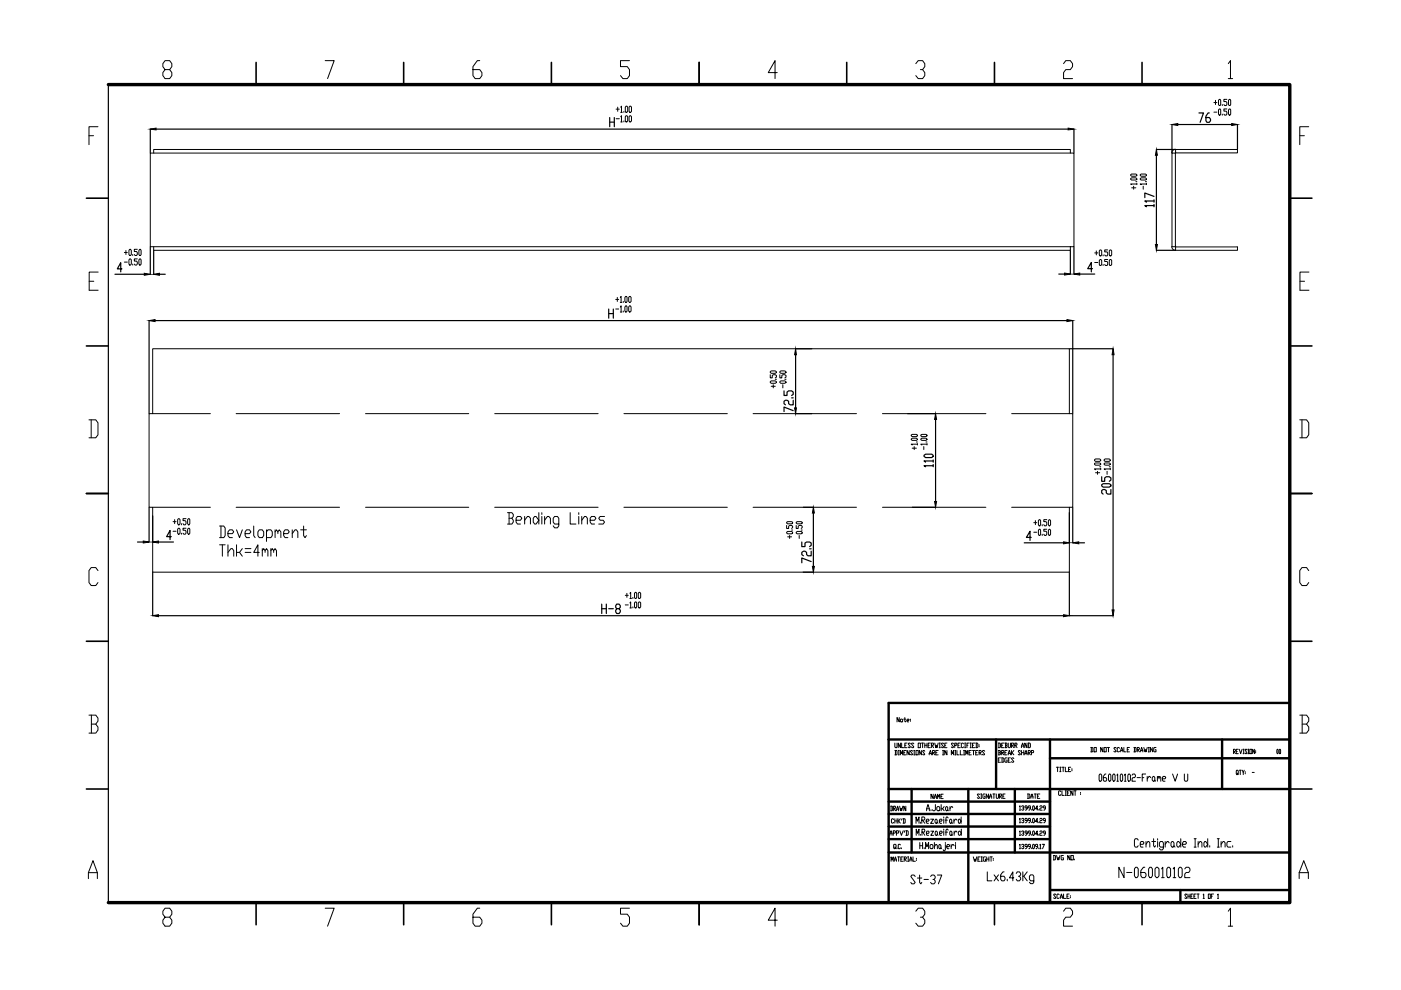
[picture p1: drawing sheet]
<svg xmlns="http://www.w3.org/2000/svg" width="297mm" height="210mm" viewBox="0 0 297 210" stroke-linecap="round" stroke-linejoin="round" font-family="sans-serif">
<!-- layer: 0 -->
<g fill="none" stroke="#000" stroke-width=".21">
<path d="M35 14.8l-.5-.7v-.6l.5-.6h1l.4 .6v.6l-.4 .7h-1l-.5 .6v.6l.5 .7h1l.4-.7v-.6l-.4-.6M68.9 12.9h2l-1.4 3.8M101.7 12.9h-.5l-.9 1.2v1.9l.4 .7h1l.5-.7v-.6l-.5-.6h-1.4M133.5 12.9h-1.9v1.2h1.4l.5 .7v1.2l-.5 .7h-.9l-.5-.7M164.8 15.4h-1.9l1.4-2.5v3.8M194.2 13.5l.5-.6h.9l.5 .6v.6l-.5 .7h-.5M195.6 14.8l.5 .6v.6l-.5 .7h-.9l-.5-.7M225.5 13.5l.5-.6h.9l.5 .6v.6l-.5 .7h-.9l-.5 .6v1.3h1.9M260.4 13.5l.5-.6v3.8M260.4 16.7h1M18.9 28.8h.9M20.8 26.9h-1.9v3.8"/>
<path d="M31.9 32.5h195.8v19.8h-195.8zM32.6 32.5v-.8h194.3v.8M130.6 23.1h.7M130.6 25.2h.7M131 22.7v.9M131.6 22.7l.2-.2v1.3M131.6 24.8l.2-.3v1.4M131.6 23.8h.3M131.6 25.9h.3M132.3 23.6v.2M132.3 25.6v.3M132.7 22.5l.4 .2v.9l-.2 .2-.3-.2v-.9z"/>
<path d="M132.7 24.5l.4 .3v.8l-.2 .3-.3-.3v-.8zM133.5 22.5l.4 .2v.9l-.2 .2-.3-.2v-.9zM133.5 24.5l.4 .3v.8l-.2 .3-.3-.3v-.8zM239.7 37.9l.2-.2h.9l.2 .3-1.1 .2zM239.7 37l1.1-.1 .2 .3-.2 .2h-.9zM239.9 39.8h.9M240.4 39.5v.6M240.8 38.5h.2M241 39h-1.3l.2 .1M241 38.8v.3M241.8 37.9l.2-.2h.9l.2 .3-1.1 .2zM241.8 37l1.1-.1 .2 .3-.2 .2h-.9z"/>
<path d="M242.4 39.5v.6M242.9 38.5h.2M243.1 39h-1.3l.2 .1M243.1 38.8v.3M248.5 32.5h.7v19.8h-.7zM249.2 31.7a.78 .78 0 0 0-.8 .7M249.2 31.7h13.2v.7h-13.2zM249.2 32.5h.1M257.4 23.8h.6M257.4 21.7h.6M257.7 21.3v.9M258.5 21.1l.3 .2-.1 1.1-.4-.2v-.9z"/>
<path d="M258.5 23.1l.3 .2-.1 1.1-.4-.2v-.9zM259.2 22.2v.2M259.2 24.2v.2M260.1 21.1h-.6v.4h.5l.1 .2v.5l-.1 .2h-.3l-.2-.2M260.1 23.1h-.6v.5h.5l.1 .2v.4l-.1 .2h-.3l-.2-.2M260.6 21.1l.3 .2-.1 1.1-.3-.2v-.9zM260.6 23.1l.3 .2-.1 1.1-.3-.2v-.9zM275.6 28.8h.9M277.5 26.9h-1.9v3.8M18.9 59.6h1M20.8 57.7h-1.9v3.8h1.9M26.4 53.5h.6"/>
<path d="M26.4 55.6h.6M26.7 53.1v.9M27.5 52.9l.3 .2v.9l-.1 .2-.4-.2v-.9zM27.5 54.9l.3 .2v.9l-.1 .2-.4-.2v-.9zM28.1 54v.2M28.1 56v.2M29.1 52.9h-.6v.4h.4l.2 .2v.5l-.2 .2h-.3l-.1-.2M29.1 54.9h-.6v.5h.4l.2 .2v.4l-.2 .2h-.3l-.1-.2M29.6 52.9h.2l.1 .2-.1 1.1-.4-.2v-.9zM29.6 54.9l.3 .2-.1 1.1-.4-.2v-.9zM32.6 52.3v.8h194.3v-.8M232.1 53.6h.7"/>
<path d="M232.1 55.7h.7M232.4 53.2v.8M233.2 53l.4 .2v.8l-.2 .3-.3-.3v-.8zM233.2 55l.4 .2v.9l-.2 .2-.3-.2v-.9zM233.9 54v.3M233.9 56.1v.2M234.9 53h-.7v.4h.5l.2 .2-.2 .7h-.3l-.2-.3M234.9 55h-.7v.4h.5l.2 .3-.2 .6h-.3l-.2-.2M235.4 53l.3 .2v.8l-.2 .3-.3-.3v-.8zM235.4 55l.3 .2v.9l-.2 .2-.3-.2v-.9zM248.4 52.3a.78 .78 0 0 0 .8 .8M249.2 52.3h.1"/>
<path d="M249.2 52.4h13.2v.7h-13.2zM275.6 59.6h1M277.5 57.7h-1.9v3.8h1.9M32.4 73.9h194.3v13.8h.7v19.9h-.7v13.7h-194.3v-13.7h-.8v-19.9h.8zM130.5 63.5h.7M130.5 65.5h.7M130.9 63.1v.8M131.5 63.1l.2-.2v1.2M131.5 65.1l.2-.3v1.4M131.5 64.1h.4M131.5 66.2h.4M132.2 63.9v.2"/>
<path d="M132.2 65.9v.3M132.7 62.9l.3 .2-.2 1-.3-.2v-.8zM132.7 64.8h.1l.2 .3-.2 1.1-.3-.3v-.8zM133.5 62.9l.3 .2v.8l-.2 .2-.3-.2v-.8zM133.5 64.8l.3 .3v.8l-.2 .3-.3-.3v-.8zM163.3 79.4v.7h.4v-.5l.2-.2 .7 .2v.4l-.2 .1M163.3 78.8l.2-.2h.9l.2 .4-.2 .1h-.9zM165.3 79.4v.7h.5v-.5l.2-.2 .7 .2v.4l-.3 .1M165.3 78.8l.3-.2h.8l.3 .4-.3 .1h-.8zM18.9 89h1.4l.5 .6v2.6l-.5 .6h-1.4M19.3 89v3.8M32.4 87.7h12.2"/>
<path d="M50.1 87.7h21.9M77.5 87.7h21.9M104.9 87.7h21.9M132.3 87.7h21.9M159.7 87.7h21.9M163.3 80.9l.2-.1h.9l.2 .3-.2 .2h-.9zM163.5 81.9h.9M163.9 81.6v.6M164.4 80.4h.2M165.3 80.9l.3-.1h.8l.3 .3-.3 .2h-.8zM166 81.6v.6M166.4 80.4h.3"/>
<path d="M187.1 87.7h21.9M193.2 93.1l.2-.2h.9l.2 .3-.2 .2h-.9zM193.2 92.2l1.1-.1 .2 .3-.2 .2h-.9zM193.4 95h.9M193.8 94.7v.6M194.3 93.7h.2M194.5 94.2h-1.3l.2 .1M194.5 94.1v.2M195.2 93.1l.2-.2h.9l.2 .3-.2 .2h-.9zM195.2 92.2l1.1-.1 .2 .3-.2 .2h-.9zM195.9 94.7v.6M196.3 93.7h.2"/>
<path d="M196.5 94.2h-1.3l.2 .1M196.5 94.1v.2M214.5 87.7h12.2M232.1 98.3l1.1-.1 .2 .3-.2 .1h-.9zM232.1 97.5l.2-.2h.9l.2 .3-.2 .2h-.9zM232.7 99.9v.7M233.2 99h.2M233.4 99.4h-1.3l.2 .2M233.4 99.3v.3M234.1 98.3l1.1-.1 .2 .3-.2 .1h-.9zM234.1 97.5l.2-.2h.9l.2 .3-.2 .2h-.9zM234.7 99.9v.7"/>
<path d="M235.2 99h.2M235.4 99.4h-1.3l.2 .2M235.4 99.3v.3M275.6 89h1.4l.5 .6v2.6l-.5 .6h-1.4M276 89v3.8M32.4 107.6h12.2M36.7 110.6h.6M36.7 112.6h.6M37 110.2v.8M37.8 110l.4 .2v.8l-.2 .3-.3-.3v-.8zM37.8 112l.4 .2v.9l-.2 .2-.3-.2v-.9zM38.5 111v.3"/>
<path d="M38.5 113.1v.2M39.4 110h-.6v.4h.5l.1 .2-.1 .7h-.3l-.2-.3M39.4 112h-.6v.4h.5l.1 .2v.5l-.1 .2h-.3l-.2-.2M39.9 110l.3 .2-.1 1.1-.3-.3v-.8zM39.9 112l.3 .2-.1 1.1-.3-.2v-.9zM46.6 111.5h.8l.3 .5v1.6l-.3 .4h-.8M46.6 115.5h1.1M46.8 111.5v2.5M47.1 115.5v2.4M48.3 117.1l.7-.8h.3l.3 .4v1.2M48.3 113.1h1l.3-.3-.3-.5h-.6l-.4 .5v.8l.4 .4h.6M48.3 115.5v2.4"/>
<path d="M50.1 107.6h21.9M50.2 112.3l.6 1.7 .6-1.7M50.2 115.5v2.4M50.8 117.1l.6 .8M51.4 116.3l-.6 .8h-.6M52 113.1h.9l.3-.3-.3-.5h-.6l-.3 .5v.8l.3 .4h.6M52 116.3h1.2M52 117.1h1.2M53.8 111.5v2.1l.3 .4M55 117.1h-1.2l.9-1.6v2.4M55 112.3h.6l.3 .5v.8l-.3 .4h-.6l-.3-.4v-.8zM55.6 116.7l.3-.4 .3 .4v.4"/>
<path d="M55.6 116.3v1.6M56.2 116.7l.3-.4 .3 .4v1.2M56.5 112.8l.3-.5h.6l.3 .5v.8l-.3 .4h-.9M56.5 112.3v2.5M57.4 116.7l.3-.4 .3 .4v.4M57.4 116.3v1.6M58 116.7l.3-.4 .3 .4v1.2M58.3 112.8l.3-.5 .3 .5v.3M58.3 112.3v1.7M58.9 112.8l.3-.5 .3 .5v1.2M60.1 113.1h.9l.3-.3-.3-.5h-.6l-.3 .5v.8l.3 .4h.6M62 113.1l.6-.8h.3l.2 .5v1.2"/>
<path d="M62 112.3v1.7M63.7 112.3h1.3M64.4 111.5v2.1l.3 .4 .3-.4M77.5 107.6h21.9M104.9 107.6h21.9M107.6 108.7h.9l.3 .4v.4l-.3 .4M107.9 109.9h.6l.3 .4v.4l-.3 .4h-.9M107.9 108.7v2.4M109.4 110.3h.9l.3-.4-.3-.4h-.6l-.3 .4v.8l.3 .4h.6M111.2 110.3l.6-.8h.3l.4 .4v1.2M111.2 109.5v1.6M113.4 109.5h.3l.5 .8-.5 .8h-.3l-.3-.4v-.8z"/>
<path d="M114.2 108.7v2.4M114.9 108.7v.4M114.9 109.5v1.6M115.5 110.3l.6-.8h.3l.3 .4v1.2M115.5 109.5v1.6M118.5 111.1h-.9l-.3-.4v-.8l.3-.4h.6l.3 .4v1.6l-.3 .4h-.6l-.3-.4M120.9 108.7v2.4h1.2M122.7 108.7v.4M122.7 109.5v1.6M123.3 110.3l.6-.8h.3l.3 .4v1.2M123.3 109.5v1.6M125.1 110.3h1l.3-.4-.3-.4h-.7l-.3 .4v.8l.3 .4h.7"/>
<path d="M128.2 109.5h-1l-.3 .4 .3 .4h.7l.3 .4-.3 .4h-1M132.3 107.6h21.9M159.7 107.6h21.9M166.8 112.8l.2-.1h.8l.2 .3-.2 .2h-.8zM166.8 111.4v.6h.4v-.4l.2-.2h.4l.2 .2v.3l-.2 .1M166.8 110.7l1-.1 .2 .3-.2 .2h-.8zM167 113.8h.8M167.4 113.5v.7M167.8 112.4h.2M168.8 112.8l.2-.1h.9l.2 .3-.2 .2h-.9zM168.8 111.4v.6h.4v-.4l.2-.2h.5l.2 .2v.3l-.2 .1M168.8 110.7l1.1-.1 .2 .3-.2 .2h-.9z"/>
<path d="M169.4 113.5v.7M169.9 112.4h.2M187.1 107.6h21.9M214.5 107.6h12.2M219.2 110.8h.6M219.2 112.8h.6M219.5 110.4v.8M220.3 110.2l.3 .2-.1 1.1-.3-.3v-.8zM220.3 112.2l.3 .2-.1 1.1-.3-.2v-.9zM221 111.2v.3M221 113.3v.2M221.9 110.2h-.6v.4h.5l.1 .2-.1 .7h-.3l-.2-.3"/>
<path d="M221.9 112.2h-.6v.4h.5l.1 .2-.1 .7h-.3l-.2-.2M222.4 110.2l.3 .2v.8l-.1 .3-.3-.3v-.8zM222.4 112.2l.3 .2v.9l-.1 .2-.3-.2v-.9zM232.3 100.2h.9M20.8 121l-.5-.7h-1l-.4 .7v2.5l.4 .6h1l.5-.6M132.6 126.2h.6M132.6 128.3h.6M132.9 125.8v.8M133.5 125.8l.2-.2v1.3M133.5 127.8l.2-.2v1.3M133.5 126.9h.4M133.5 128.9h.4"/>
<path d="M134.2 126.6v.3M134.2 128.7v.2M134.7 125.6l.3 .2-.1 1.1-.4-.3v-.8zM134.7 127.6l.3 .2-.1 1.1-.4-.2v-.9zM135.5 125.6l.3 .2v.8l-.1 .3-.4-.3v-.8zM135.5 127.6l.3 .2v.9l-.1 .2-.4-.2v-.9zM277.5 121l-.5-.7h-1l-.4 .7v2.5l.4 .6h1l.5-.6M18.9 151.6h1.4l.5 .7v.6l-.5 .6M19.4 153.5h.9l.5 .7v.6l-.5 .6h-1.4M19.4 151.6v3.8M189.7 157.6l.2 .9h.2l.1-.1v-.8M189.7 159.1h.4l.1 .2v.6l-.5 .1"/>
<path d="M189.9 159.1v.9M190.4 159.1h.3M190.6 159.1v.9M190.7 152.1v1l-.5-1v1M190.9 157.6v.9l-.5-.9v.9M191 152.5l.4 .1-.2 .5-.3-.2zM191.2 157.6v.9h.4M191.6 152.5h.5M191.6 159.6h.2M191.8 152.1v.8l.2 .2 .1-.2M191.8 158h.3M192.1 159.1h-.5v.9h.5"/>
<path d="M192.3 157.6h-.5v.9h.5M192.3 152.8h.3l.2-.2-.2-.1-.3 .1v.3l.3 .2M192.8 159.1v.9l-.5-.9v.9M193 157.7l-.1-.1-.3 .1 .4 .7-.1 .1-.3-.1M193 152.5v.1M193 152.8v.1M193.5 159.3l-.1-.2-.4 .2 .5 .6-.1 .1-.4-.1M193.7 157.7l-.3-.1-.2 .1 .5 .7-.1 .1-.4-.1M193.7 159.1h.3M193.8 159.1v.9M194.2 159.1h.5v.9h-.5zM194.7 157.6h.4v.9h-.4z"/>
<path d="M195.4 159.1v.9l-.5-.9v.9M195.4 157.6h.4M195.6 157.6v.9M196.1 159.3l-.2-.2-.3 .2 .5 .6-.2 .1-.3-.1M196.1 158h.4M196.1 157.6v.9M196.5 157.6v.9M196.8 158h.2M197 159.8h.5M197.3 157.6h-.5v.9h.5M197.5 158h.4v-.4h-.4v.9M197.6 158l.3 .5"/>
<path d="M197.7 159.6l.5-.1-.1-.4h-.4v.9M197.9 159.6l.3 .4M198.2 157.6l.2 .9 .1-.5 .2 .5 .2-.9M198.4 159.6h.3M198.9 159.1h-.5v.9h.5M199.1 158.5h.3M199.1 157.6h.3M199.2 157.6v.9M199.8 159.1h.3M200 159.1v.9M200.1 157.7l-.1-.1-.4 .1 .5 .7-.1 .1-.4-.1M200.3 158h.2"/>
<path d="M200.8 157.6h-.5v.9h.5M200.8 159.1v.9l-.5-.9v.9M202.2 157.7l-.2-.1-.3 .1 .5 .7-.2 .1-.3-.1M202.4 158l.5-.1-.1-.3h-.4v.9M202.4 159.1h.2M202.6 159.1v.9M202.9 159.1v.9h.5M203.1 158h.3M203.6 157.6h-.5v.9h.5M203.6 159.1v.9h.5M204.3 157.7l-.1-.1-.4 .1v.7l.1 .1 .4-.1M204.3 159.1h.2"/>
<path d="M204.4 159.1v.9M204.5 158.5h.3M204.5 157.6h.3M204.6 157.6v.9M205 158h.2M205.5 157.6h-.5v.9M205.5 159.6h.2M205.7 158.5h.2M205.7 157.6h.2M205.8 157.6v.9M205.9 159.1h-.4v.9h.4M206.2 158h.2"/>
<path d="M206.2 159.1h.5M206.4 159.1v.9M206.7 157.6h-.5v.9h.5M206.9 157.6h.3l.1 .1v.7l-.1 .1h-.3M206.9 159.6h.2M207 157.6v.9M207.3 159.1h-.4v.9h.4M207.6 159.6l.5-.1-.2-.4h-.3v.9M207.6 157.9v.1M207.6 158.2v.2M207.7 159.6l.4 .4M208.8 159.3l-.4-.2-.1 .2 .5 .6-.2 .1-.3-.1"/>
<path d="M211.7 157.6h.3l.1 .1v.7l-.1 .1h-.3M211.7 159.1h.3l.1 .2-.1 .3M211.8 159.6h.2l.1 .3-.4 .1M211.8 157.6v.9M211.8 159.1v.9M212.4 159.6l.4-.1-.1-.4h-.3v.9M212.4 158h.2M212.5 159.6l.3 .4M212.8 157.6h-.4v.9h.4M213 157.6h.4v.4M213 159.6h.3M213.2 158h.2l.1 .4-.1 .1h-.4"/>
<path d="M213.2 157.6v.9M213.5 159.1h-.5v.9h.5M213.8 157.6l.1 .9 .3-.1v-.8M213.8 159.8h.4M214.4 158l.6-.1-.2-.3h-.4v.9M214.4 159.1v.9M214.6 158l.4 .5M214.6 159.6l.4 .4M215 159.1l-.6 .5M215.2 158l.4-.1-.1-.3h-.3v.9M215.3 158l.3 .5M216.4 159.3l-.2-.2-.3 .2 .5 .6-.2 .1-.3-.1"/>
<path d="M216.6 158.5l.2-.9 .3 .9M216.6 159.6h.5M216.6 158.2h.5M216.6 159.1v.9M217.1 159.1v.9M217.3 159.8h.4M217.7 157.6v.9l-.4-.9v.9M218 157.6h.3l.2 .1v.7l-.2 .1h-.3M218 159.6l.5-.1-.2-.4h-.3v.9M218.1 157.6v.9M218.1 159.6l.4 .4M218.7 159.6h.4v-.5h-.4v.9"/>
<path d="M231.3 158.5h.3l.1 .2v.6l-.4 .1M231.4 158.5v.9M232 158.5h.4v.9h-.4zM233.8 158.5v.9l-.4-.9v.9M234.1 158.5h.5v.9h-.5zM234.8 158.5h.4M235 158.5v.9M236.7 158.7l-.4-.2-.1 .2 .5 .6-.2 .1-.3-.1M237.3 158.7l-.1-.2-.3 .2v.6l.1 .1 .3-.1M237.6 159.4l.2-.9 .3 .9M237.6 159.1h.5M238.3 158.5v.9h.4"/>
<path d="M239 158.9h.3M239.5 158.5h-.5v.9h.5M240.4 158.5h.4l.1 .2v.6l-.5 .1M240.5 158.5v.9M241.1 158.9h.4l.1-.1-.1-.3h-.4v.9M241.2 158.9l.4 .5M241.8 159.4l.2-.9 .3 .9M241.8 159.1h.5M242.5 158.5l.3 .9 .1-.5 .1 .5 .2-.9M243.4 158.5h.3M243.4 159.4h.3M243.6 158.5v.9"/>
<path d="M244.4 158.5v.9l-.5-.9v.9M245.1 158.5h-.3l-.2 .2 .2 .7h.3v-.5h-.1M261.5 159.3h.3l.1-.1-.1-.3h-.3v.9M261.6 159.3l.3 .5M262.1 159.3h.2M262.5 158.9h-.4v.9h.4M262.7 158.9l.3 .9 .3-.9M263.6 159.8h.2M263.6 158.9h.2M263.7 158.9v.9M264.4 159l-.3-.1-.1 .1 .4 .6-.1 .2-.3-.2M264.6 159.8h.2"/>
<path d="M264.6 158.9h.2M264.7 158.9v.9M265 158.9h.4v.9h-.4zM266 158.9v.9l-.4-.9v.9M266.2 159.2v.1M266.2 159.5v.1M270.8 158.9l.2 .1-.1 .8-.2-.2zM271.3 158.9l.2 .1-.1 .8-.2-.2zM275.6 151.6h1.4l.5 .7v.6l-.5 .6M276.1 153.5h.9l.5 .7v.6l-.5 .6h-1.4M276.1 151.6v3.8M188.7 177.1l.2-1 .2 1"/>
<path d="M188.7 176.8h.4M188.8 170.9h.3l.2 .2v.6l-.2 .2h-.3M188.9 170.9v1M189.4 176.6h.3l.2-.1-.2-.4h-.3v1M189.5 171.4l.4-.1-.1-.4h-.3v1M189.5 173.8l-.2-.2-.3 .2 .1 .7 .4-.1M189.6 171.4l.3 .5M189.7 179.6l.2 .2-.3 .1-.1-.1 .1-.8 .4 .1-.1 .7 .1 .1M189.7 173.6v.9M189.7 174.1h.5M190.1 176.6h.3v-.5h-.3v1M190.1 171.9l.2-1 .2 1"/>
<path d="M190.1 171.6h.4M190.2 173.6v.9M190.2 179.8v.1M190.4 173.6v.9M190.4 160h.3M190.5 174.1l.4 .4M190.7 170.9l.3 1 .1-.5 .1 .5 .2-1M190.8 176.1l.3 1 .4-1M190.9 173.6l-.5 .5M190.9 160v-.9l.3 .7 .2-.7v.9M190.9 179.1l-.1-.1-.4 .1 .1 .8 .4-.1M191.1 179.8v.1"/>
<path d="M191.2 173.6l-.1 .3M191.5 173.6h.3l.1 .2-.1 .7h-.3M191.6 173.6v.9M191.8 176.1l-.1 .4M192.1 170.9v1l-.5-1v1M192.1 176.1h.3l.2 .2v.6l-.2 .2h-.3M192.2 176.1v1M193.7 160h.3M194.2 174.6v-1.4l.3 .9 .3-.9v1.4M194.3 177.1v-1.3l.2 .9 .3-.9v1.3M195 178.6v1.3M195 179.3h.6"/>
<path d="M195.1 174.3v.3M195.2 176.9v.2M195.4 173.9h.5l.2-.2-.2-.5h-.5v1.4M195.5 176.4h.4l.2-.2-.2-.4h-.4v1.3M195.6 178.6v1.3M195.6 173.9l.5 .7M195.7 176.4l.4 .7M195.9 179.7v.2M196.2 179.9v-1.3l.3 .9 .4-.9v1.3M196.4 174.1h.4l.2-.2-.2-.2h-.3l-.1 .2 .1 .7h.3M196.4 176.7h.5l.1-.3-.1-.2h-.4l-.1 .2 .1 .7h.4M196.5 171.9l.3-1.3 .2 1.3"/>
<path d="M196.5 171.5h.5M197 160l.3-.9 .2 .9M197.3 173.7h.6l-.6 .9h.6M197.3 176.2h.6l-.6 .9h.6M197.3 179.1h.3l.2 .2v.4l-.2 .2h-.3l-.1-.2zM197.4 171.7v.2M197.9 168.4v.9l-.5-.9v.9M198.1 169.3l.2-.9 .3 .9M198.1 179.5l.3-.4h.2l.1 .2v.6M198.1 169h.5M198.1 178.6v1.3M198.3 170.6v1.1l-.2 .2h-.2l-.2-.2"/>
<path d="M198.4 173.7l.3 .2-.2 .7-.3-.3v-.4zM198.4 176.2l.3 .2v.5l-.1 .2-.3-.2zM198.7 174.3l.2 .3M198.7 176.9l.2 .2M198.8 169.3v-.9l.2 .6 .2-.6v.9M198.8 171h.3l.1 .2v.5l-.1 .2h-.3l-.2-.2v-.5zM199.2 174.1h.4l.2-.2-.2-.2h-.3l-.1 .2 .1 .7h.3M199.2 179.1l.3 .2v.4l-.2 .2-.3-.2zM199.2 176.7h.4l.2-.3-.2-.2h-.3l-.1 .2 .1 .7h.3M199.5 168.9h.2M199.5 179.7l.1 .2M199.5 170.6v1.3"/>
<path d="M199.8 160h.3M199.8 171.5l.4 .4M200 168.4h-.5v.9h.5M200.1 173.2v.2M200.1 173.7v.9M200.1 175.8v.2M200.1 176.2v.9M200.2 171l-.4 .5h-.3M200.4 173.9h.5M200.4 179.1v1.1l-.1 .2h-.2l-.1-.2M200.4 176.4h.5M200.4 178.6v.2"/>
<path d="M200.6 171l.3 .2v.5l-.1 .2-.3-.2v-.5zM200.7 179.5h.5l.2-.2-.2-.2h-.3l-.2 .2v.4l.2 .2h.3M200.9 171.7l.2 .2M201 173.4l-.1-.2-.3 .2v1.2M201 176l-.1-.2-.3 .2v1.1M201.4 171v.9M201.5 173.7l.3 .2-.2 .7-.3-.3v-.4zM201.5 176.2l.3 .2v.5l-.1 .2-.3-.2zM201.7 179.1v.8M201.7 160v-.9l.3 .7 .2-.7v.9M201.8 174.3l.2 .3M201.8 176.9l.2 .2"/>
<path d="M202 171.2l-.3-.2-.3 .5M202.3 173.7v.9M202.3 179.3l-.3-.2-.3 .4M202.3 176.2v.9M202.4 160h.2M202.6 178.6v.2M202.6 179.1v.8M202.9 173.9l-.3-.2-.3 .4M202.9 176.4l-.3-.2-.3 .5M203.3 173.7h.2l.3 .4-.3 .5h-.2l-.1-.3zM203.4 176.2h.1l.3 .5-.3 .4-.3-.2v-.5zM203.8 173.2v1.4"/>
<path d="M203.8 175.8v1.3M204.3 160h.2M204.8 160v-.9l.2 .7 .2-.7v.9M207.7 168.5l-.1-.2-.4 .2 .5 .6-.1 .2-.4-.2M207.9 169.3h.2M207.9 168.3h.2M208.1 168.3v1M208.9 168.3l-.5 .2 .1 .8h.4v-.5h-.2M209.6 168.3v1l-.5-1v1M209.8 169.3l.2-1 .3 1M209.8 168.9h.5M210.5 168.3h.5"/>
<path d="M210.7 168.3v1M211.2 168.3l.1 1 .4-.2v-.8M211.7 161.1h.2M211.9 168.8h.4v-.5h-.4v1M212 168.8l.4 .5M212.1 160.7h-.4v.9h.4M212.4 160.7h.3l.1 .2v.6l-.4 .1M212.5 160.7v.9M212.6 168.8h.2M213.1 168.3h-.5v1h.5M213.5 160.7h-.3l-.2 .2 .2 .7h.3l-.1-.5M213.8 160l.2-.9 .2 .9"/>
<path d="M213.8 161.1h.2M214.2 160.7h-.4v.9h.4M215 160.9l-.4-.2-.2 .2 .6 .6-.2 .1-.4-.1M216.1 171l.2-.2v1M216.1 173.7l.2-.2v.9M216.1 176.3l.2-.1v.9M216.1 179.1l.2-.1v.9M216.1 171.8h.3M216.1 174.4h.3M216.1 177.1h.3M216.1 179.9h.3M216.6 171l.1-.2 .4 .2v.2l-.3 .1"/>
<path d="M216.6 173.7l.1-.2 .4 .2-.3 .3M216.6 176.3l.1-.1 .4 .1-.3 .3M216.6 179.1l.1-.1 .4 .1-.3 .4M216.9 171.3l.2 .3-.2 .2-.3-.2M216.9 174l.2 .3-.2 .1-.3-.1M216.9 176.6l.2 .2-.2 .3-.3-.2M216.9 179.5l.2 .1-.2 .3-.3-.1M217.3 160l.2-.9 .2 .9M217.8 171.3h-.4v-.5l.4 .2v.5l-.4 .3M217.8 174h-.4v-.5l.4 .2v.4l-.4 .3M217.8 176.6h-.4v-.4l.4 .1v.5l-.4 .3M217.8 179.5h-.4v-.5l.4 .1v.5l-.4 .3"/>
<path d="M217.8 168.3l.5 .2v.6l-.1 .2h-.4M218 168.3v1M218.5 171.3l-.5-.1 .1-.4h.3l.1 .2v.5l-.4 .3M218.5 174h-.4l-.1-.2 .1-.3h.3l.1 .2v.4l-.4 .3M218.5 176.6h-.4l-.1-.1 .1-.3h.3l.1 .1v.5l-.4 .3M218.5 179.5h-.4l-.1-.4 .1-.1 .4 .1v.5l-.4 .3M218.6 169.3l.2-1 .2 1M218.6 168.9h.4M218.7 171.6v.2M218.7 174.3v.1M218.7 176.9v.2M218.7 179.8v.1"/>
<path d="M218.9 179.1l.2-.1 .2 .1-.1 .8-.3-.1zM219.1 170.8l.2 .2-.1 .8-.3-.2zM219.1 173.5l.2 .2-.1 .7-.3-.1zM219.1 176.2l.2 .1-.1 .8-.3-.2zM219.3 168.3h.4M219.5 168.3v1M219.9 168.8h.3M220 171.5h-.5l.4-.7v1M220 174.1h-.5l.4-.6v.9M220 176.8h-.5l.4-.6v.9M220 179.5h-.3l-.2-.4 .2-.1 .3 .1v.5l-.3 .3M220.2 171.6v.2"/>
<path d="M220.2 174.3v.1M220.2 176.9v.2M220.2 179.8v.1M220.5 168.3h-.6v1h.6M220.5 171l.1-.2 .4 .2-.2 .3-.3 .2v.3h.5M220.5 173.7l.1-.2 .4 .2-.2 .3-.3 .1v.3h.5M220.5 176.3l.1-.1 .4 .1-.2 .3-.3 .2v.3h.5M220.5 179.1l.1-.1v.9M220.5 179.9h.2M221 179h.4l-.3 .9M221.6 171.3l-.4-.1 .1-.4 .3 .2v.5l-.3 .3M221.6 174h-.3l-.1-.2 .1-.3 .3 .2v.4l-.3 .3"/>
<path d="M221.6 176.6h-.3l-.1-.1 .1-.3 .3 .1v.5l-.3 .3M224 162.7h.4M224.2 162.7v.9M224.7 162.7h.2M224.7 163.6h.2M224.8 162.7v.9M224.9 167.8l-.1-.1-.4 .1v.7l.2 .1h.2l.1-.1M225.2 167.7v.9h.4M225.2 162.7h.4M225.4 162.7v.9M225.8 167.7h.3M225.8 168.6h.3"/>
<path d="M225.9 162.7v.9h.4M226 167.7v.9M226.3 168.1h.3M226.6 163.1h.2M226.8 167.7h-.5v.9h.5M227 162.7h-.4v.9h.4M227.3 163v.1M227.3 163.3v.1M227.5 167.7v.9l-.5-.9v.9M227.7 167.7h.5M228 167.7v.9M229.1 168v.1"/>
<path d="M229.1 168.3v.2M233.2 164.1h.2l.2 .3v1l-.2 .2h-.2l-.2-.2v-1zM234.5 164.1h-.2l-.4 .5v.8l.2 .2h.4l.1-.2-.1-.5h-.6M235.2 164.1l.3 .3v1l-.1 .2-.4-.2v-1zM236.1 164.1l.3 .3v1l-.2 .2-.3-.2v-1zM236.8 164.4l.2-.3v1.5M236.8 165.6h.3M237.7 164.1l.3 .3v1l-.1 .2-.4-.2v-1zM238.4 164.4l.2-.3v1.5M238.4 165.6h.3M239.3 164.1l.4 .3v1l-.2 .2-.4-.2v-1zM240 164.4l.2-.3h.4l.1 .3-.1 .5h-.4l-.2 .2v.5h.7"/>
<path d="M241.1 164.9h.7M241.3 178.1l-.2-.3h-.4l-.2 .3v1.2l.2 .3h.4l.2-.3M241.8 179h.5l.3-.3-.3-.3h-.4l-.1 .3v.6l.1 .3h.4M242.2 164.9h.3M242.9 164.1h-.7v1.5M243 179l.4-.6h.2l.2 .3v.9M243 178.4v1.2M243.2 164.6v1M244 164.9l-.4-.3-.4 .5M244.2 178.4h.8M244.5 164.6l.3 .3v.5l-.1 .2-.4-.2v-.5zM244.6 177.8v1.5l.2 .3 .2-.3"/>
<path d="M244.8 165.4l.2 .2M245.4 164.9l.2-.3 .1 .5M245.4 164.6v1M245.4 177.8v.3M245.4 178.4v1.2M245.7 164.9l.2-.3 .2 .3v.7M246.5 165.1h.5l.2-.2-.2-.3h-.4l-.1 .3v.5l.1 .2h.4M246.7 179.6h-.7l-.2-.3v-.6l.2-.3h.5l.2 .3v1.2l-.2 .3h-.5l-.2-.3M247 178.4v1.2M247.9 178.7l-.2-.3h-.2l-.5 .6M248.5 178.4h.2l.2 .3v.6l-.2 .3h-.2l-.2-.3v-.6zM248.6 164.1l.6 1.5 .5-1.5"/>
<path d="M248.9 179.3l.2 .3M249.7 178.4h.2l.4 .6-.4 .6h-.2l-.2-.3v-.6zM250.3 177.8v1.8M250.7 179h.7l.2-.3-.2-.3h-.5l-.2 .3v.6l.2 .3h.5M251.1 164.1v1.3l.2 .2h.4l.1-.2v-1.3M253.2 177.8h.4M253.2 179.6h.4M253.4 177.8v1.8M254 179l.4-.6h.2l.2 .3v.9M254 178.4v1.2M255.4 178.4h.2l.5 .6-.5 .6h-.2l-.1-.3v-.6zM256.1 177.8v1.8"/>
<path d="M256.5 179.3v.3M258.1 177.8h.4M258.1 179.6h.4M258.3 177.8v1.8M258.9 179l.4-.6h.2l.2 .3v.9M258.9 178.4v1.2M261 178.4h-.7l-.2 .3v.6l.2 .3h.7M261.4 179.3v.3M262.3 163.9l.1 .2-.2 .1v-.9l.3 .2-.1 .6 .1 .1M262.7 163.3h.5M263 163.3v.9M263.4 163.3l.2 .9"/>
<path d="M263.8 163.3l-.2 .5M264 163.6v.2M264 163.9v.2M265.5 163.8h.4M18.7 186.3v-1.3l1-2.5 .9 2.5v1.3M18.7 185h1.9M35 194.5l-.5-.7v-.6l.5-.6h1l.4 .6v.6l-.4 .7h-1l-.5 .6v.6l.5 .7h1l.4-.7v-.6l-.4-.6M68.9 192.6h2l-1.4 3.8M101.7 192.6h-.5l-.9 1.2v1.9l.4 .7h1l.5-.7v-.6l-.5-.6h-1.4M133.5 192.6h-1.9v1.2h1.4l.5 .7v1.2l-.5 .7h-.9l-.5-.7M164.8 195.1h-1.9l1.4-2.5v3.8M188.9 182.6v-.9l.2 .6 .3-.6v.9"/>
<path d="M189.6 182.6l.3-.9 .2 .9M189.6 182.3h.5M190.3 181.7h.5M190.5 181.7v.9M191 182.1h.2M191.5 181.7h-.5v.9h.5M191.7 182.1h.4l.1-.1-.1-.3h-.4v.9M191.8 182.1l.4 .5M192.4 181.7h.2M192.4 182.6h.2M192.6 181.7v.9M192.9 182.6l.2-.9 .3 .9"/>
<path d="M192.9 182.3h.5M193.6 181.7v.9h.5M194 185.8l-.2-.3h-.5l-.2 .3 .9 1.3-.2 .3h-.5l-.2-.3M194.2 193.2l.5-.6h.9l.5 .6v.6l-.5 .7h-.5M194.3 182v.1M194.3 182.3v.1M194.5 186.2h.9M195 185.5v1.6l.2 .3 .2-.3M195.6 194.5l.5 .6v.6l-.5 .7h-.9l-.5-.7M195.9 186.5h.9M197.3 185.8l.3-.3h.4l.3 .3v.4l-.3 .3h-.2M198 186.5l.3 .3v.3l-.3 .3h-.4l-.3-.3"/>
<path d="M198.7 185.5h1l-.7 1.9M206.4 181.7l.2 .9 .1-.5 .2 .5 .2-.9M207.3 182.1h.2M207.8 181.7h-.5v.9h.5M208 181.7h.3M208 182.6h.3M208.1 181.7v.9M208.9 181.7l-.4 .1 .1 .8h.3v-.5M209.2 182.1h.5M209.2 181.7v.9M209.3 184.9v1.9h1M209.7 181.7v.9"/>
<path d="M209.9 181.7h.5M210.1 181.7v.9M210.6 182v.1M210.6 182.3v.1M210.8 185.5l.9 1.3M211.7 185.5l-.9 1.3M212.9 184.9h-.3l-.4 .6v.9l.2 .4h.5l.2-.4-.2-.6h-.7M213.6 186.4v.4M215 186.1h-1l.7-1.2v1.9M215.5 185.2l.2-.3h.4l.3 .3v.3l-.3 .3h-.2M216.1 185.8l.3 .3v.3l-.3 .4h-.4l-.2-.4M216.9 184.9v1.9"/>
<path d="M217.1 185.8l.7 1M217.8 184.9l-.7 .9h-.2M219.2 186.8h-.7l-.2-.4v-.6l.2-.3h.5l.2 .3v1.3l-.2 .3h-.5l-.2-.3M223.3 181.4l.5 .1v.6l-.1 .2h-.4M223.4 181.4v.9M223.9 189.7l-.4-.1-.1 .1 .5 .7-.1 .1-.4-.1M224 181.4l.3 .9 .1-.5 .1 .5 .2-.9M224.6 189.7l-.2-.1-.3 .1v.7l.1 .1 .4-.1M224.8 190.5l.2-.9 .3 .9M224.8 190.2h.5M225.5 181.4l-.5 .1 .1 .8h.4v-.5h-.2M225.5 193.2l.5-.6h.9l.5 .6v.6l-.5 .7h-.9l-.5 .6v1.3h1.9"/>
<path d="M225.5 189.6v.9h.5M226.2 190h.3M226.7 189.6h-.5v.9h.5M226.9 181.4v.9l-.5-.9v.9M226.9 189.9v.1M226.9 190.2v.2M227.1 181.4h.5v.9h-.5zM227.8 182.1v.2M238.3 183.9v2.2l-1.1-2.2v2.2M238.9 185h1.1M240.8 183.9h.3l.2 .3v1.5l-.2 .4h-.3l-.3-.4v-1.5zM242.7 183.9h-.3l-.5 .7v1.1l.3 .4h.5l.3-.4v-.4l-.3-.3h-.8"/>
<path d="M243.8 183.9h.3l.2 .3v1.5l-.2 .4h-.3l-.3-.4v-1.5zM245.2 183.9h.2l.3 .3v1.5l-.3 .4h-.2l-.3-.4v-1.5zM246.3 184.2l.2-.3v2.2M246.3 186.1h.5M247.6 183.9h.3l.3 .3v1.5l-.3 .4h-.3l-.2-.4v-1.5zM248.7 184.2l.3-.3v2.2M248.7 186.1h.6M250.1 183.9h.3l.2 .3v1.5l-.2 .4h-.3l-.3-.4v-1.5zM251.2 184.2l.3-.3h.5l.3 .3v.4l-.3 .4h-.5l-.3 .3v.8h1.1M251.6 189.7l-.1-.1-.3 .1 .4 .7-.1 .1-.3-.1M251.9 190h.4M251.9 189.6v.9"/>
<path d="M252.3 189.6v.9M252.5 190h.2M252.9 189.6h-.4v.9h.4M253.1 190h.3M253.6 189.6h-.5v.9h.5M253.8 189.6h.4M254 189.6v.9M255.1 189.7l.1-.1v.9M255.1 190.5h.2M256.2 189.6h.4v.9h-.4zM256.8 190h.2M257.3 189.6h-.5v.9"/>
<path d="M258.1 189.7l.2-.1v.9M258.1 190.5h.2M260.4 193.2l.5-.6v3.8M260.4 196.4h1M275.4 186.3v-1.3l1-2.5 1 2.5v1.3M275.4 185h2"/>
</g>
<g fill="none" stroke="#000" stroke-width=".51">
<path d="M188.4 156.8h85.1M211.2 156.8v10.5M222.6 156.8v34.6M259.1 156.8v10.5M273.5 149h-85.1v42.2M188.4 167.3h85.1M188.4 177.9h34.2M188.4 175.2h34.2M188.4 172.6h34.2M188.4 170h34.2M193.3 167.3v13.4M205.3 167.3v23.9"/>
<path d="M215.2 167.3v13.4M222.6 160.8h50.9M188.4 180.7h85.1M222.6 188.7h50.9M250.3 188.7v2.7"/>
</g>
<path d="M23 17.9h250.5v173.5h-250.5" fill="none" stroke="#000" stroke-width=".72"/>
<g fill="none" stroke="#000" stroke-width=".34">
<path d="M54.3 13.2v4.7M85.6 13.2v4.7M116.9 13.2v4.7M148.2 13.2v4.7M179.5 13.2v4.7M210.8 13.2v4.7M242.1 13.2v4.7M18.3 42h4.7M273.5 42h4.7M18.3 73.3h4.7M273.5 73.3h4.7M18.3 104.6h4.7"/>
<path d="M273.5 104.6h4.7M18.3 136h4.7M273.5 136h4.7M18.3 167.3h4.7M273.5 167.3h4.7M54.3 191.4v4.7M85.6 191.4v4.7M116.9 191.4v4.7M148.2 191.4v4.7M179.5 191.4v4.7M210.8 191.4v4.7M242.1 191.4v4.7"/>
</g>
<g fill="none" stroke="#000" stroke-width=".25">
<path d="M23 17.9v173.5M31.9 27.4v5M33.1 27.4h193.4M129.3 24.9v2M129.3 25.9h.9M130.2 24.9v2M227.7 27.4v5M245.2 31.7h4M245.2 32.9v18.9M248.5 26.4v6M249.7 26.4h11.4M254.2 23.9h1l-.7 2"/>
<path d="M256.4 23.9h-.3l-.4 .7v1l.2 .3h.5l.3-.3v-.3l-.3-.4h-.7M262.4 26.4v5.3M24.4 58.2h6.2M25.9 57h-1l.7-1.3v1.9M31.9 52.4v5.8M32.6 53.1v5.1M33.8 58.2h1.2M224.5 58.1h1.2M226.9 53.1v5M227.7 52.4v5.7M228.9 58.1h3.2M231.6 57h-1l.8-1.3v1.9"/>
<path d="M244.7 43.6h-2l.4 .2M244.7 42.6h-2l.4 .3M244.7 41.6l-2-.7v1M244.7 42.4v.5M244.7 43.3v.5M245.2 53.1h4M31.6 68v19.7M32.9 68h193.3M129.1 65.5v2M129.1 66.5h.9M130 65.5v2M168.7 73.9h3.4"/>
<path d="M168.7 75.2v11.3M226.8 73.9h9.2M227.4 68v19.7M236 75.2v54.1M166.2 82.9v.9h.7v-.7l.3-.2h.6l.4 .2v.5l-.4 .2M167.8 84.4h.4M168.2 87.1l-2-.8v1M168.2 84.9v.9h-.7l-.3-.2v-.5l-.3-.2h-.4l-.3 .2v.5l.3 .2M168.7 87.7h3.4M192.4 87.7h6M195.9 96.5l.3-.2h1.4l.3 .2v.3l-.3 .2h-1.4l-.3-.2zM197.9 98.7h-2l.3 .3"/>
<path d="M197.9 97.7h-2l.3 .3M197.9 97.5v.5M197.9 98.5v.5M198.4 88.9v17.4M29.2 114.9h1.2M31.6 107.6v7.3M32.4 109.4v5.5M33.6 114.9h3.2M36.3 113.8h-1l.8-1.3v1.9M170 114.9v1h.7v-.8l.3-.2h.6l.4 .2v.5l-.4 .3M170.3 107.6h2.2M171.6 116.4h.4"/>
<path d="M172 119.1l-2-.8v1M172 116.9v.9h-.7l-.3-.2v-.5l-.3-.2h-.4l-.3 .2v.5l.3 .2M172.5 108.8v11.3M193.4 107.6h5M217.2 115.1h8.3M218.6 113.9h-1l.8-1.3v2M226.7 108.7v6.4M227.4 107.6v7.5M228.7 115.1h1.2M233.6 102.8l.3-.2h1.3l.3 .2v.2l-.3 .3h-1.3l-.3-.3zM233.6 101.1v1h.6v-.8l.4-.2h.6l.3 .2v.5l-.3 .3M235.5 103.8v1h-.6l-.3-.3v-.5l-.4-.2h-.3l-.3 .2v.5l.3 .3"/>
<path d="M32.4 121.4v9.1M33.6 130.5h191.9M127.6 128.1v2M127.6 129.1h1M128.6 128.1v2M129.1 129.1h.9M130.8 129.1l-.3-.3v-.4l.3-.3h.5l.2 .3v.4l-.2 .3h-.5l-.3 .3 .3 .7h.5l.2-.4v-.3l-.2-.3M170.3 121.3h2.2M226.7 121.4v9.1M226.8 130.5h9.2"/>
</g>
<g fill="#000" stroke="#000" stroke-width=".21">
<path d="M31.9 27.4l1.2-.2v.3zM226.5 27.2l1.2 .2-1.2 .1zM245.2 31.7l.2 1.2h-.4zM248.5 26.4l1.2-.2v.4zM261.1 26.2l1.3 .2-1.3 .2zM30.6 57.9l1.3 .3-1.3 .2zM32.6 58.2l1.2-.3v.5zM225.7 57.9l1.2 .2-1.2 .2zM227.7 58.1l1.2-.2v.4zM245 51.8h.4l-.2 1.3zM31.6 68l1.3-.2v.4zM168.7 73.9l.2 1.3h-.4z"/>
<path d="M226.2 67.8l1.2 .2-1.2 .2zM236 73.9l.2 1.3h-.4zM168.5 86.5h.4l-.2 1.2zM198.4 87.7l.2 1.2h-.5zM30.4 114.7l1.2 .2-1.2 .2zM32.4 114.9l1.2-.2v.4zM172.5 107.6l.2 1.2h-.5zM198.1 106.3h.5l-.2 1.3zM225.5 114.9l1.2 .2-1.2 .2zM227.4 115.1l1.3-.2v.4zM32.4 130.5l1.2-.2v.5zM172.2 120.1h.5l-.2 1.2z"/>
<path d="M225.5 130.3l1.2 .2-1.2 .3zM235.8 129.3h.4l-.2 1.2z"/>
</g>
</svg>
